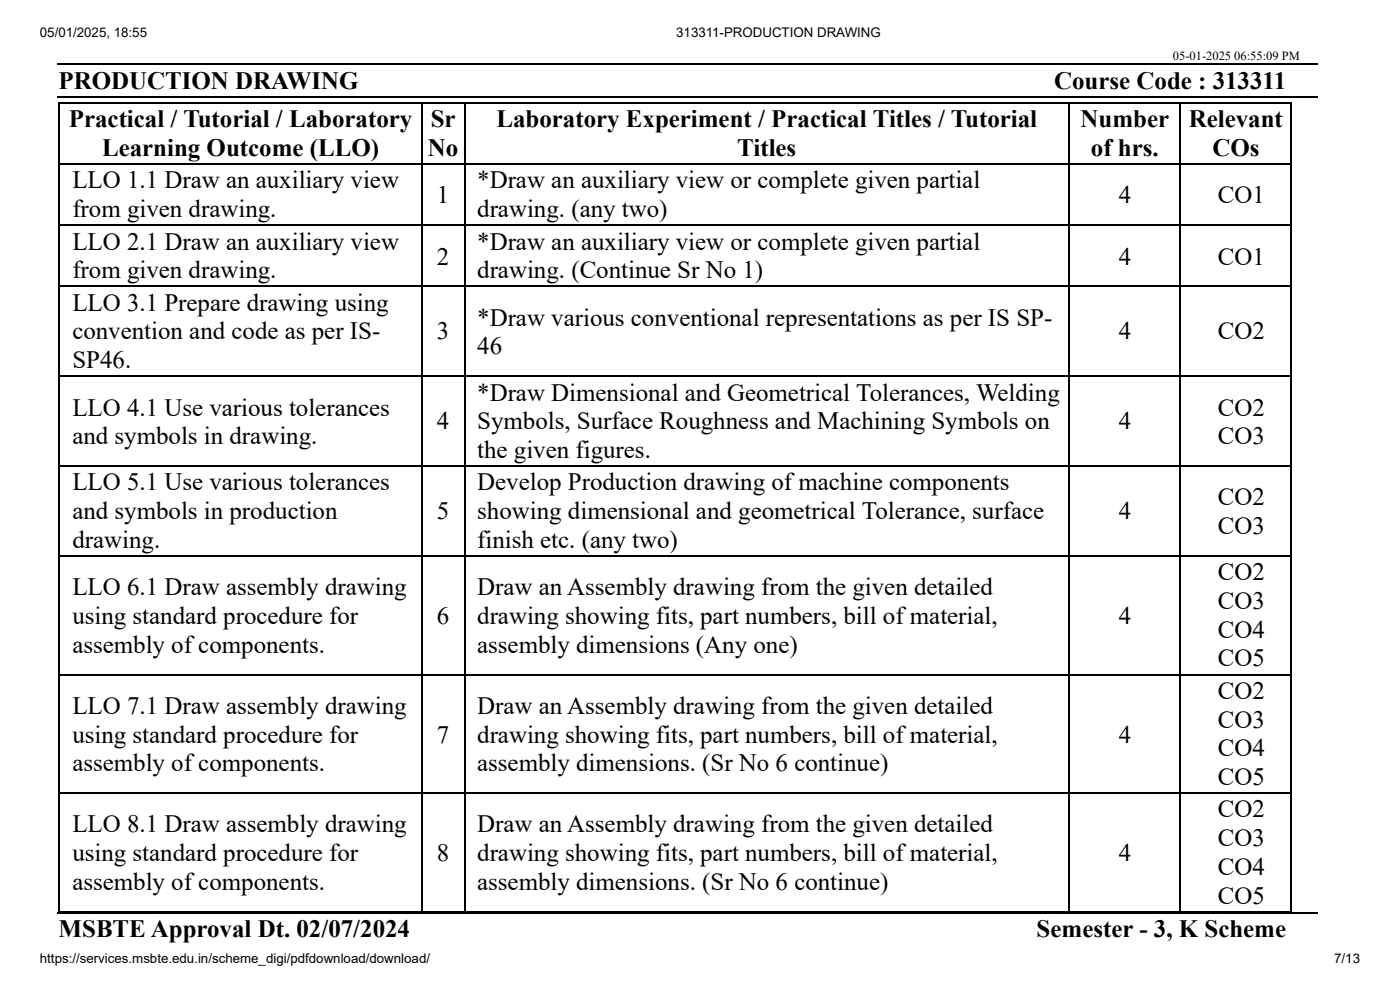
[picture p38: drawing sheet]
<svg xmlns="http://www.w3.org/2000/svg" width="297mm" height="210mm" viewBox="0 0 297 210" stroke-linecap="round" stroke-linejoin="round" font-family="sans-serif">
<defs><g id="words">
<g font-size="5.3">
<text x="12.4" y="18.8">PRODUCTION DRAWING</text>
<text x="223.6" y="18.8">Course Code : 313311</text>
<text x="14.6" y="27">Practical / Tutorial / Laboratory</text>
<text x="91.4" y="27">Sr</text>
<text x="105.3" y="27">Laboratory Experiment / Practical Titles / Tutorial</text>
<text x="229.2" y="27">Number</text>
<text x="252.2" y="27">Relevant</text>
<text x="21.7" y="33.1">Learning Outcome (LLO)</text>
<text x="90.8" y="33.1">No</text>
<text x="156.4" y="33.1">Titles</text>
<text x="231.5" y="33.1">of hrs.</text>
<text x="257.2" y="33.1">COs</text>
<text x="15.3" y="40">LLO 1.1 Draw an auxiliary view</text>
<text x="101.2" y="40">*Draw an auxiliary view or complete given partial</text>
<text x="15.3" y="46">from given drawing.</text>
<text x="92.7" y="43.1">1</text>
<text x="101.2" y="46">drawing. (any two)</text>
<text x="237.3" y="43.1">4</text>
<text x="258.4" y="43.1">CO1</text>
<text x="15.3" y="52.9">LLO 2.1 Draw an auxiliary view</text>
<text x="101.2" y="52.9">*Draw an auxiliary view or complete given partial</text>
<text x="15.3" y="59">from given drawing.</text>
<text x="92.7" y="56.1">2</text>
<text x="101.2" y="59">drawing. (Continue Sr No 1)</text>
<text x="237.3" y="56.1">4</text>
<text x="258.4" y="56.1">CO1</text>
<text x="15.3" y="65.9">LLO 3.1 Prepare drawing using</text>
<text x="15.3" y="72">convention and code as per IS-</text>
<text x="92.7" y="72">3</text>
<text x="101.2" y="69.1">*Draw various conventional representations as per IS SP-</text>
<text x="237.3" y="72">4</text>
<text x="258.4" y="72">CO2</text>
<text x="101.2" y="75.1">46</text>
<text x="15.3" y="78.1">SP46.</text>
<text x="15.3" y="88.1">LLO 4.1 Use various tolerances</text>
<text x="101.2" y="84.9">*Draw Dimensional and Geometrical Tolerances, Welding</text>
<text x="258.4" y="88.1">CO2</text>
<text x="15.3" y="94.2">and symbols in drawing.</text>
<text x="92.7" y="91">4</text>
<text x="101.2" y="91">Symbols, Surface Roughness and Machining Symbols on</text>
<text x="237.3" y="91">4</text>
<text x="258.4" y="94.2">CO3</text>
<text x="101.2" y="97.1">the given figures.</text>
<text x="15.3" y="104">LLO 5.1 Use various tolerances</text>
<text x="101.2" y="104">Develop Production drawing of machine components</text>
<text x="258.4" y="107.2">CO2</text>
<text x="15.3" y="110.1">and symbols in production</text>
<text x="92.7" y="110.1">5</text>
<text x="101.2" y="110.1">showing dimensional and geometrical Tolerance, surface</text>
<text x="237.3" y="110.1">4</text>
<text x="258.4" y="113.2">CO3</text>
<text x="15.3" y="116.2">drawing.</text>
<text x="101.2" y="116.2">finish etc. (any two)</text>
<text x="258.4" y="123">CO2</text>
<text x="15.3" y="126.2">LLO 6.1 Draw assembly drawing</text>
<text x="101.2" y="126.2">Draw an Assembly drawing from the given detailed</text>
<text x="258.4" y="129.1">CO3</text>
<text x="15.3" y="132.3">using standard procedure for</text>
<text x="92.7" y="132.3">6</text>
<text x="101.2" y="132.3">drawing showing fits, part numbers, bill of material,</text>
<text x="237.3" y="132.3">4</text>
<text x="258.4" y="135.2">CO4</text>
<text x="15.3" y="138.4">assembly of components.</text>
<text x="101.2" y="138.4">assembly dimensions (Any one)</text>
<text x="258.4" y="141.3">CO5</text>
<text x="258.4" y="148.2">CO2</text>
<text x="15.3" y="151.3">LLO 7.1 Draw assembly drawing</text>
<text x="101.2" y="151.3">Draw an Assembly drawing from the given detailed</text>
<text x="258.4" y="154.3">CO3</text>
<text x="15.3" y="157.4">using standard procedure for</text>
<text x="92.7" y="157.4">7</text>
<text x="101.2" y="157.4">drawing showing fits, part numbers, bill of material,</text>
<text x="237.3" y="157.4">4</text>
<text x="258.4" y="160.3">CO4</text>
<text x="15.3" y="163.5">assembly of components.</text>
<text x="101.2" y="163.5">assembly dimensions. (Sr No 6 continue)</text>
<text x="258.4" y="166.4">CO5</text>
<text x="258.4" y="173.3">CO2</text>
<text x="15.3" y="176.5">LLO 8.1 Draw assembly drawing</text>
<text x="101.2" y="176.5">Draw an Assembly drawing from the given detailed</text>
<text x="258.4" y="179.4">CO3</text>
<text x="15.3" y="182.6">using standard procedure for</text>
<text x="92.7" y="182.6">8</text>
<text x="101.2" y="182.6">drawing showing fits, part numbers, bill of material,</text>
<text x="237.3" y="182.6">4</text>
<text x="258.4" y="185.5">CO4</text>
<text x="15.3" y="188.6">assembly of components.</text>
<text x="101.2" y="188.6">assembly dimensions. (Sr No 6 continue)</text>
<text x="258.4" y="191.6">CO5</text>
<text x="12.4" y="198.7">MSBTE Approval Dt. 02/07/2024</text>
<text x="219.9" y="198.7">Semester - 3, K Scheme</text>
</g>
<g font-size="2.8">
<text x="8.5" y="7.9">05/01/2025, 18:55</text>
<text x="143.5" y="7.9">313311-PRODUCTION DRAWING</text>
<text x="8.5" y="204.3">https://services.msbte.edu.in/scheme_digi/pdfdownload/download/</text>
<text x="283.1" y="204.3">7/13</text>
</g>
<text font-size="2.6" x="248.8" y="12.7">05-01-2025 06:55:09 PM</text>
</g></defs>
<g fill="none" stroke="#000" stroke-width=".26">
<path d="M12.2 13.6h267.5M12.2 20.5h267.5M12.4 21.8h261.7M12.4 34.8h261.7M12.6 21.7v171.7M89.6 21.7v171.7M98.6 21.7v171.7M226.9 21.7v171.7M250.4 21.7v171.7M274 21.7v171.7M12.4 47.8h261.7M12.4 60.7h261.7"/>
<path d="M12.4 79.8h261.7M12.4 98.8h261.7M12.4 117.9h261.7M12.4 143h261.7M12.4 168.1h261.7M12.2 193.5h267.5M12.4 193.3h261.7"/>
</g>
<use href="#words"/>
</svg>
